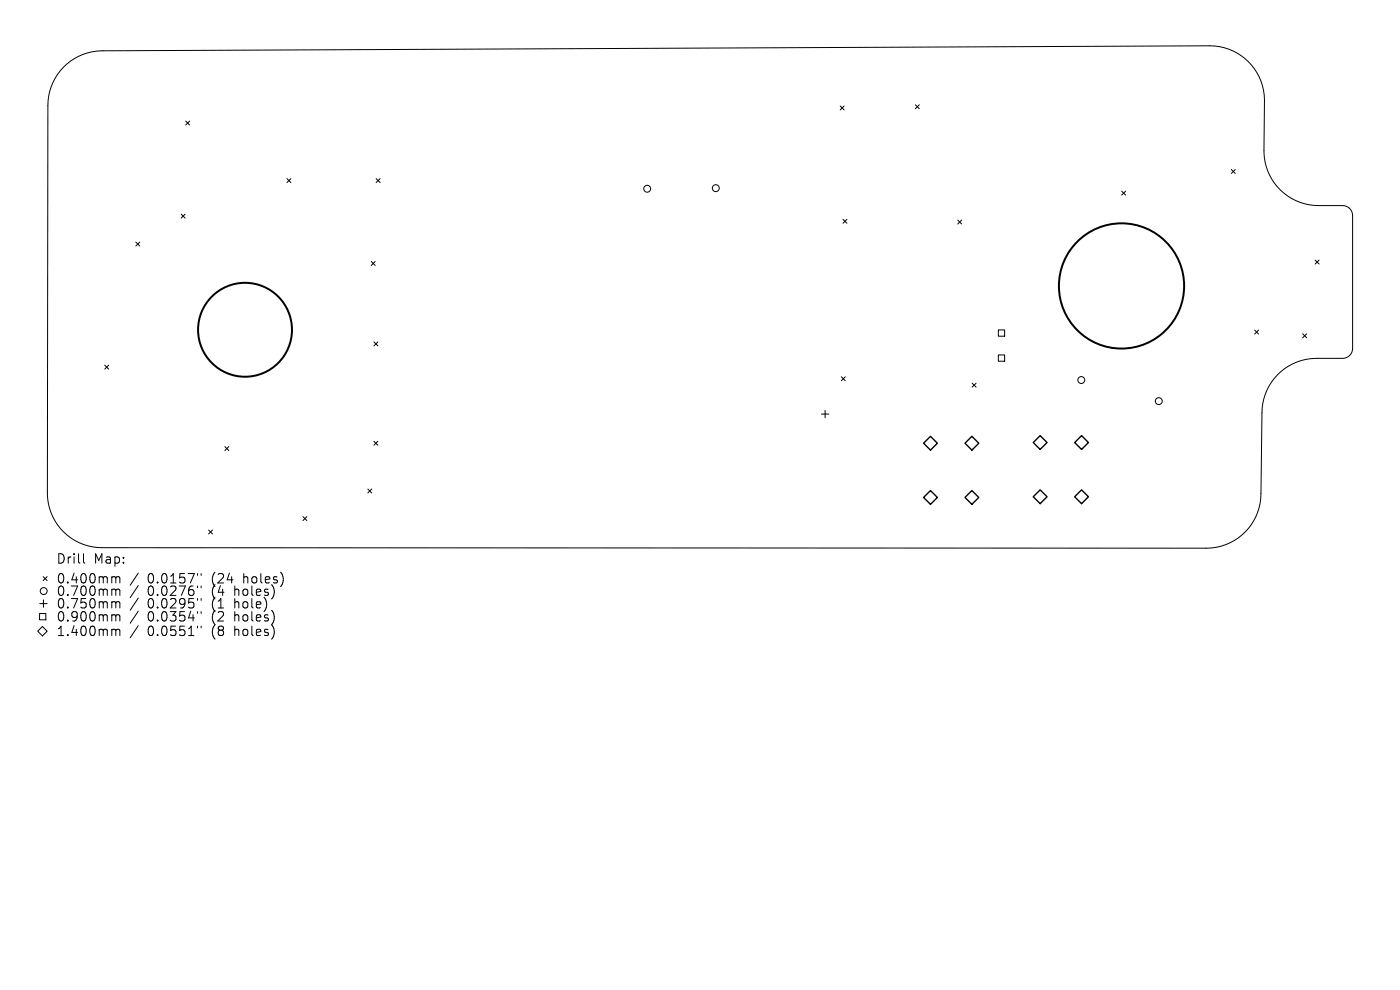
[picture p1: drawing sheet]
<svg xmlns="http://www.w3.org/2000/svg" width="297mm" height="210mm" viewBox="0 0 297 210" stroke-linecap="round" stroke-linejoin="round" font-family="sans-serif">
<defs><g id="words">
<g font-size="2.8">
<text x="12" y="119.8">Drill</text>
<text x="19.9" y="119.8">Map:</text>
<text x="12" y="124">0.400mm</text>
<text x="31.2" y="124">0.0157&quot;</text>
<text x="44.9" y="124">(24</text>
<text x="51.6" y="124">holes)</text>
<text x="12" y="126.6">0.700mm</text>
<text x="12" y="129.3">0.750mm</text>
<text x="31.2" y="126.6">0.0276&quot;</text>
<text x="31.2" y="129.3">0.0295&quot;</text>
<text x="44.9" y="126.6">(4</text>
<text x="44.9" y="129.3">(1</text>
<text x="49.7" y="126.6">holes)</text>
<text x="49.7" y="129.3">hole)</text>
<text x="12" y="132.1">0.900mm</text>
<text x="12" y="135.1">1.400mm</text>
<text x="31.2" y="132.1">0.0354&quot;</text>
<text x="31.2" y="135.1">0.0551&quot;</text>
<text x="44.9" y="132.1">(2</text>
<text x="44.9" y="135.1">(8</text>
<text x="49.7" y="132.1">holes)</text>
<text x="49.7" y="135.1">holes)</text>
</g>
</g></defs>
<g fill="none" stroke="#000" stroke-width=".21">
<path d="M13.5 14.3a11.6 11.6 0 0 1 8.3-3.5l234.9-1.1a11.6 11.6 0 0 1 11.5 11.7l-.1 10.5a11.6 11.6 0 0 0 11.6 11.7h5.1a2.12 2.12 0 0 1 2.1 2.1v28.2a2.12 2.12 0 0 1-2.1 2.1h-5.4a11.6 11.6 0 0 0-11.7 11.6l-.2 17.1a11.6 11.6 0 0 1-11.7 11.6l-234.2-.1a11.6 11.6 0 0 1-11.5-11.7l.1-82.1a11.6 11.6 0 0 1 3.3-8.1zM39.4 25.7l.8 .8M40.2 25.7l-.8 .8M60.9 37.9l.8 .8M61.7 37.9l-.8 .8M79.8 37.9l.8 .8M80.6 37.9l-.8 .8M178.2 22.5l.9 .8M179.1 22.5l-.9 .8M194.2 22.2l.8 .9M195 22.2l-.8 .9M261.2 36l.9 .8"/>
<path d="M262.1 36l-.9 .8M28.8 51.4l.9 .8M29.7 51.4l-.9 .8M38.4 45.4l.9 .9M39.3 45.4l-.9 .9M78.8 55.5l.8 .8M79.6 55.5l-.8 .8M178.8 46.5l.9 .9M179.7 46.5l-.9 .9M203.2 46.7l.8 .8M204 46.7l-.8 .8M238 40.6l.8 .8"/>
<path d="M238.8 40.6l-.8 .8M279 55.2l.8 .8M279.8 55.2l-.8 .8M22.2 77.5l.9 .8M23.1 77.5l-.9 .8M79.3 72.5l.9 .9M80.2 72.5l-.9 .9M178.5 79.9l.8 .9M179.3 79.9l-.8 .9M211.8 70h1.3v1.3h-1.3zM211.8 75.3h1.3v1.3h-1.3zM266.2 70l.8 .9"/>
<path d="M267 70l-.8 .9M276.4 70.8l.8 .9M277.2 70.8l-.8 .9M47.7 94.7l.8 .9M48.5 94.7l-.8 .9M79.3 93.6l.9 .8M80.2 93.6l-.9 .8M174.3 87.8h1.5M175 87v1.6M206.2 81.3l.9 .8M207.1 81.3l-.9 .8M17.7 117.5v1.7l.3 .3"/>
<path d="M44.3 112.4l.8 .9M45.1 112.4l-.8 .9M64.3 109.6l.8 .8M65.1 109.6l-.8 .8M78 103.7l.9 .9M78.9 103.7l-.9 .9M8 133.9l1-1 1 1-1 1zM8.4 130.1h1.3v1.4h-1.3zM8.4 128h1.6M9.2 122.3l.8 .9M9.2 127.3v1.5M10 122.3l-.8 .9"/>
<path d="M24.3 122.3l.3 .3M24.3 125l.3 .3M24.3 127.6l.3 .3M24.3 130.4l.3 .3M24.3 133.5l.3 .3M24.6 122.6v1.1M24.6 125.3v1M24.6 127.9v1.1M24.6 130.7v1M24.6 133.8v1M24.6 122.6l.3-.3 .4 .1 .1 1.3M24.6 125.3l.3-.3 .4 .1 .1 1.2"/>
<path d="M24.6 127.9l.3-.3 .4 .1 .1 1.3M24.6 130.7l.3-.3 .4 .1 .1 1.2M24.6 133.8l.3-.3 .4 .1 .1 1.2M29.3 121.6l-1.7 2.5M29.3 124.2l-1.7 2.6M29.3 126.9l-1.7 2.5M29.3 129.6l-1.7 2.6M29.3 132.7l-1.7 2.6M41.9 121.7v.3M41.9 124.3v.4M41.9 127v.4M41.9 129.7v.4"/>
<path d="M41.9 132.8v.4M42.7 121.7v.3M42.7 124.3v.4M42.7 127v.4M42.7 129.7v.4M42.7 132.8v.4M58.1 130.3v1.3M58.1 133.4v1.3M58.2 125.4l-.1 .8M60 122.2v1.4"/>
<circle cx="151.9" cy="39.9" r=".73"/>
<circle cx="137.3" cy="40" r=".73"/>
<circle cx="229.4" cy="80.6" r=".73"/>
<circle cx="245.8" cy="85.1" r=".73"/>
<circle cx="9.3" cy="125.4" r=".73"/>
</g>
<g fill="none" stroke="#000" stroke-width=".42">
<circle cx="52" cy="70" r="10"/>
<circle cx="237.9" cy="60.7" r="13.3"/>
</g>
<path d="M197.4 92.6l1.5 1.4-1.5 1.5-1.5-1.5zM204.7 94l1.5-1.4 1.4 1.4-1.4 1.5zM219.2 93.9l1.5-1.5 1.4 1.5-1.4 1.4zM229.4 92.4l1.5 1.5-1.5 1.4-1.4-1.4zM197.4 104.1l1.5 1.4-1.5 1.5-1.5-1.5zM206.2 104.1l1.4 1.4-1.4 1.5-1.5-1.5zM219.2 105.4l1.5-1.5 1.4 1.5-1.4 1.4zM228 105.4l1.4-1.5 1.5 1.5-1.5 1.4z" fill="none" stroke="#000" stroke-width=".29"/>
<use href="#words"/>
</svg>
